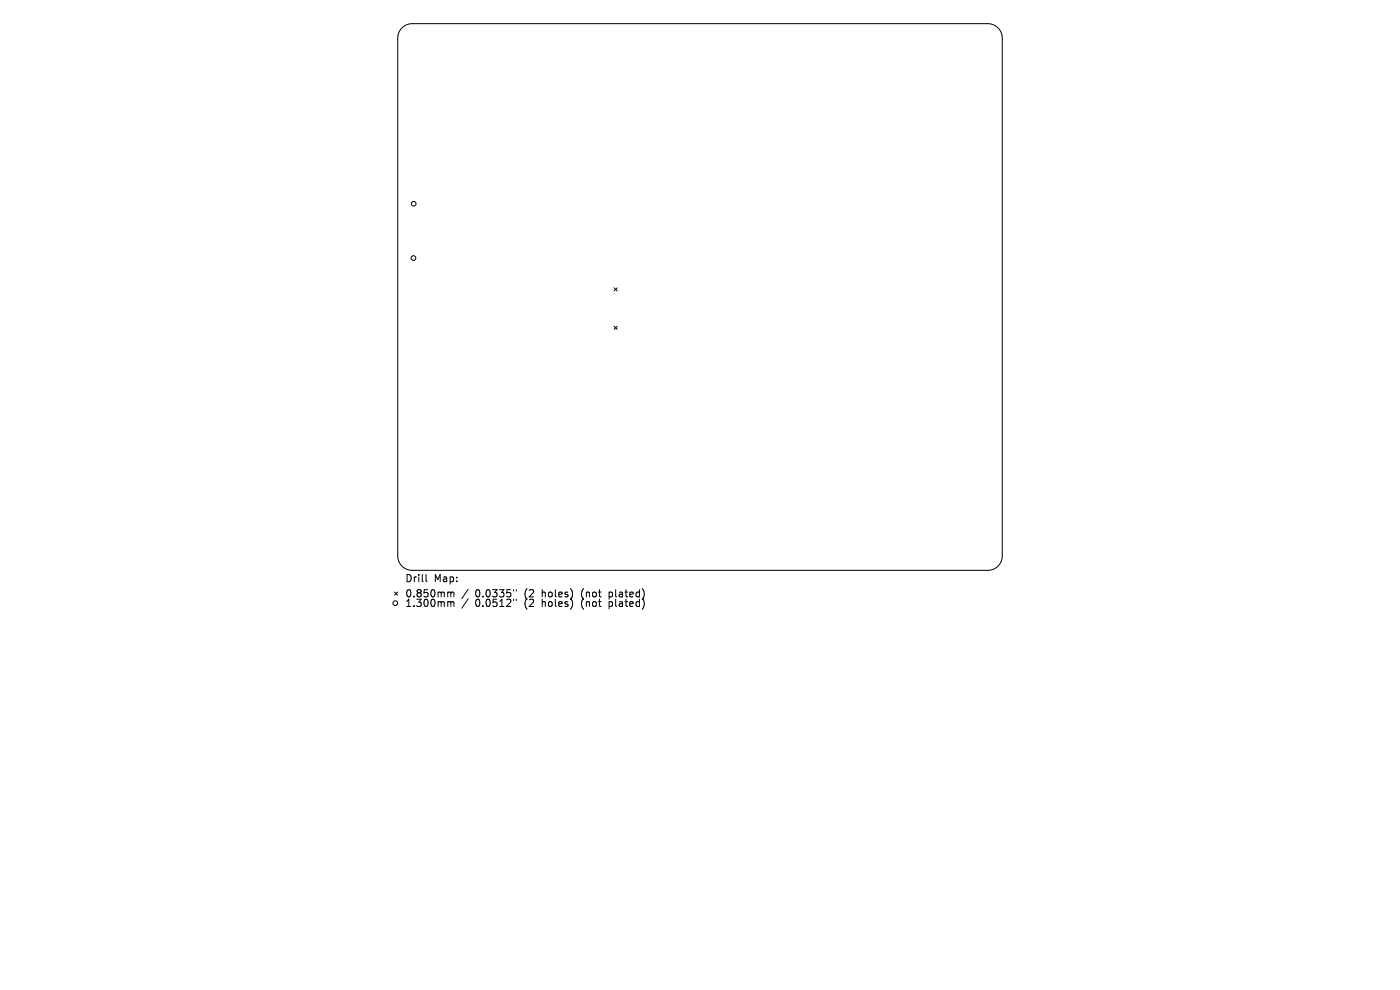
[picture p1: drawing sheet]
<svg xmlns="http://www.w3.org/2000/svg" width="297mm" height="210mm" viewBox="0 0 297 210" stroke-linecap="round" stroke-linejoin="round" font-family="sans-serif">
<defs><g id="words">
<g font-size="2.1">
<text x="85.9" y="123.7">Drill</text>
<text x="92" y="123.7">Map:</text>
<text x="85.9" y="126.9">0.850mm</text>
<text x="85.9" y="128.9">1.300mm</text>
<text x="100.8" y="126.9">0.0335&quot;</text>
<text x="100.8" y="128.9">0.0512&quot;</text>
<text x="111.4" y="126.9">(2</text>
<text x="111.4" y="128.9">(2</text>
<text x="115.2" y="126.9">holes)</text>
<text x="115.2" y="128.9">holes)</text>
<text x="123.7" y="126.9">(not</text>
<text x="123.7" y="128.9">(not</text>
<text x="129.7" y="126.9">plated)</text>
<text x="129.7" y="128.9">plated)</text>
</g>
</g></defs>
<g fill="none" stroke="#000" stroke-width=".21">
<path d="M85.3 5.9a3.1 3.1 0 0 1 2.1-.9h122.2a3.1 3.1 0 0 1 3 3.1v109.8a3.1 3.1 0 0 1-3 3.1h-122.2a3.1 3.1 0 0 1-3-3.1v-109.8a3.1 3.1 0 0 1 .9-2.2zM130.3 61.1l.6 .6M130.3 69.2l.6 .7M130.9 61.1l-.6 .6M130.9 69.2l-.6 .7M83.7 125.6l.7 .6M84.4 125.6l-.7 .6M90.4 121.9v1.3l.2 .2M95.2 125.6l.4 .2M95.2 127.6l.4 .2M95.6 125.8l.3-.2 .3 .1 .1 .9M95.6 125.8v.8"/>
<path d="M95.6 127.8v.8M95.6 127.8l.3-.2 .3 .1 .1 .9M99.3 125l-1.3 2M99.3 127l-1.3 2M109 125.1v.3M109 127.1v.3M109.5 125.1v.3M109.5 127.1v.3"/>
<circle cx="87.7" cy="54.7" r=".5"/>
<circle cx="87.8" cy="43.2" r=".5"/>
<circle cx="83.9" cy="127.9" r=".5"/>
</g>
<use href="#words"/>
</svg>
